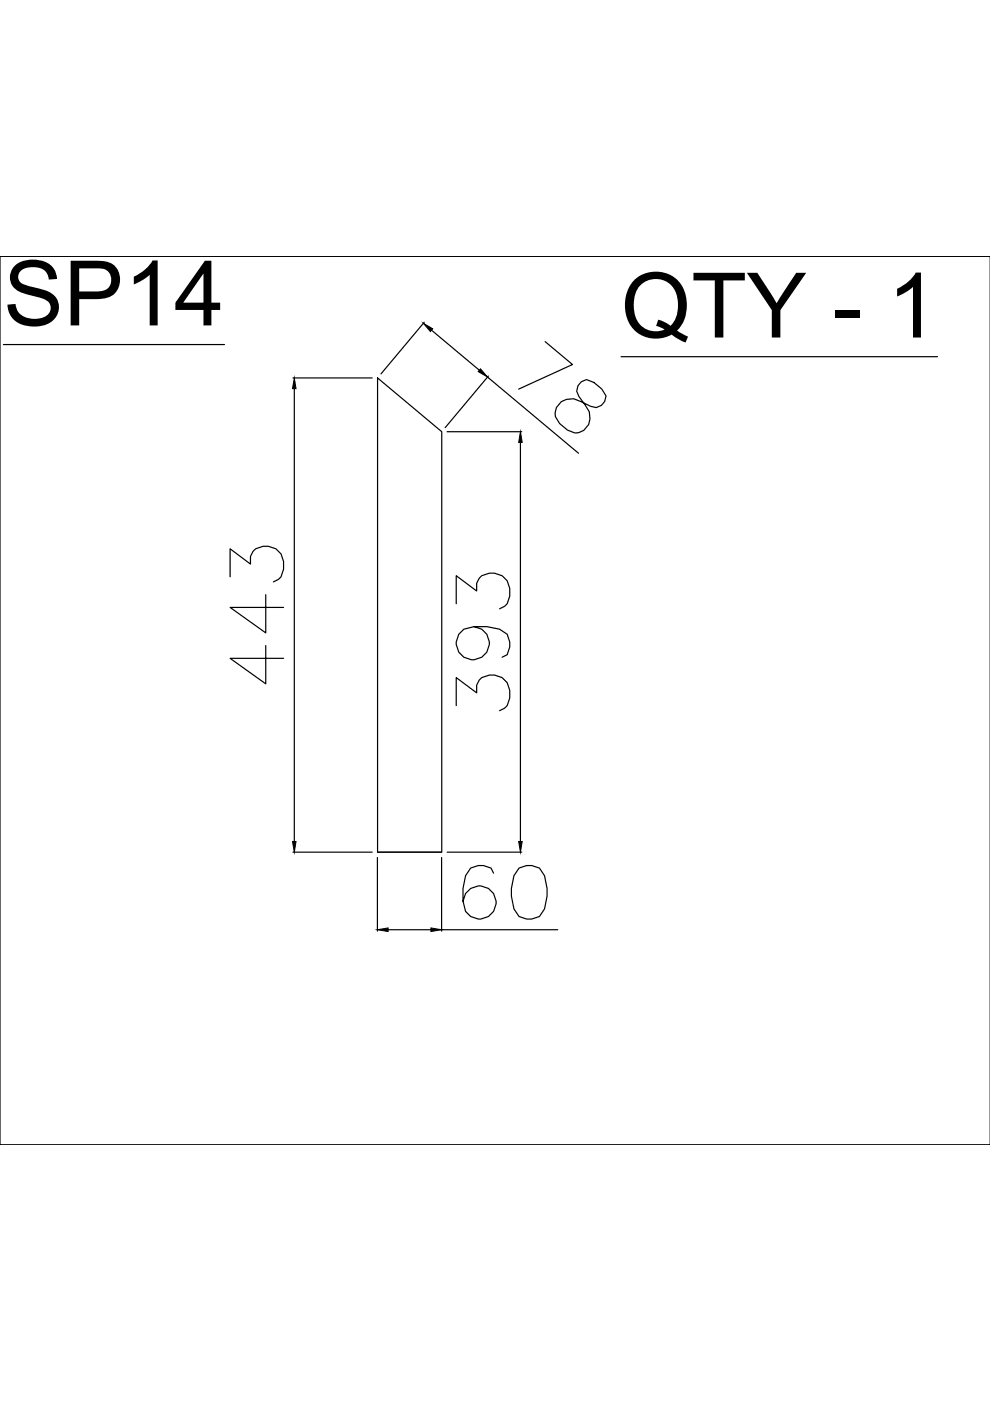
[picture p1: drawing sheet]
<svg xmlns="http://www.w3.org/2000/svg" width="210mm" height="297mm" viewBox="0 0 210 297" stroke-linecap="round" stroke-linejoin="round" font-family="sans-serif">
<defs><g id="words">
<g font-size="19.2">
<text x=".7" y="69">SP14</text>
<text x="131.7" y="71.6">QTY - 1 S</text>
</g>
</g></defs>
<!-- layer: 0 -->
<g fill="none" stroke="#000" stroke-width=".25">
<path d="M210 54.3h-210v188.5h210h-210M.7 73.1h46.9M89.9 68.3l-9.1 11M91.5 70l10.1 8.5M103.4 79.9l19.3 16.2M103.5 79.7l-9.1 11M115.6 72.4l5.8 4.9-11.4 5.2M131.7 75.6h67.1M62.1 80.1h16.8M62.4 82.4v96M80.1 80.1l13.6 11.4v89.2h-13.6zM94.8 91.5h15.8"/>
<path d="M110.3 93.8v84.6M119 85.2l1.1-.5 1.5-.2 3.6 1.6a2.29 2.29 0 0 0 3.3-2.2l-.9-1.4-1.7-1.4-1.6-.6a2.29 2.29 0 0 0-1.6 3.6l1.4 1.8a3.4 3.4 0 0 1 .9 3.7 3.4 3.4 0 0 1-3.1 2.2l-1.6-.6-1.7-1.4a2.94 2.94 0 0 1 .4-4.6zM48.8 122.3v-5.9l4.3 3.2a3.1 3.1 0 0 1 3.8-3.8 3.8 3.8 0 0 1 3.2 4.9l-.5 1.6-.6 .5-1 .6M56.3 136.9v8.1l-7.5-5.4h11.3M56.3 126.1v8.1l-7.5-5.4h11.3M96.7 128v-5.9l4.4 3.2a3.1 3.1 0 0 1 3.7-3.8 3.8 3.8 0 0 1 3.3 4.9l-.6 1.6-.5 .5-1.1 .6M100.5 132.9a3.5 3.5 0 0 1 3 4.8 3.5 3.5 0 0 1-5.5 1.4 3.5 3.5 0 0 1 .4-5.7l2.1-.5h2.7l2.7 .5 1.6 1.1 .6 1.6v1.1l-.6 1.6-1 .5M96.7 149.6v-5.9l4.4 3.2a3.1 3.1 0 0 1 3.7-3.8 3.8 3.8 0 0 1 3.3 4.9l-.6 1.6-.5 .5-1.1 .6M62.1 180.7h16.8M80 180.7h13.6M80 181.8v15.6M82.3 197.1h9.1"/>
<path d="M93.6 181.8v15.6M93.6 197.1h24.7M94.8 180.7h15.8M104.6 185.1l-.5-1-1.6-.6h-1.1l-1.6 .6-1.1 1.6-.5 2.7v2.7l.5 2.1a3.5 3.5 0 0 0 5.7 .4 3.5 3.5 0 0 0-1.4-5.5 3.5 3.5 0 0 0-4.8 3M110 184.1l1.7-.6h1l1.7 .6 1.1 1.6 .5 2.7v1.6l-.5 2.7-1.1 1.6-1.7 .6h-1l-1.7-.6-1-1.6-.6-2.7v-1.6l.6-2.7z"/>
</g>
<path d="M89.8 68.5l1.9 1.2-.5 .6zM101.9 78.2l1.5 1.7-2-1.1zM62.4 80.1l.4 2.3h-.8zM110.3 91.5l.4 2.3h-.7zM62 178.4h.8l-.4 2.3zM110 178.4h.7l-.4 2.3zM80 197.1l2.3-.4v.8zM91.4 196.7l2.2 .4-2.2 .4z" fill="#000" stroke="#000" stroke-width=".21"/>
<use href="#words"/>
</svg>
